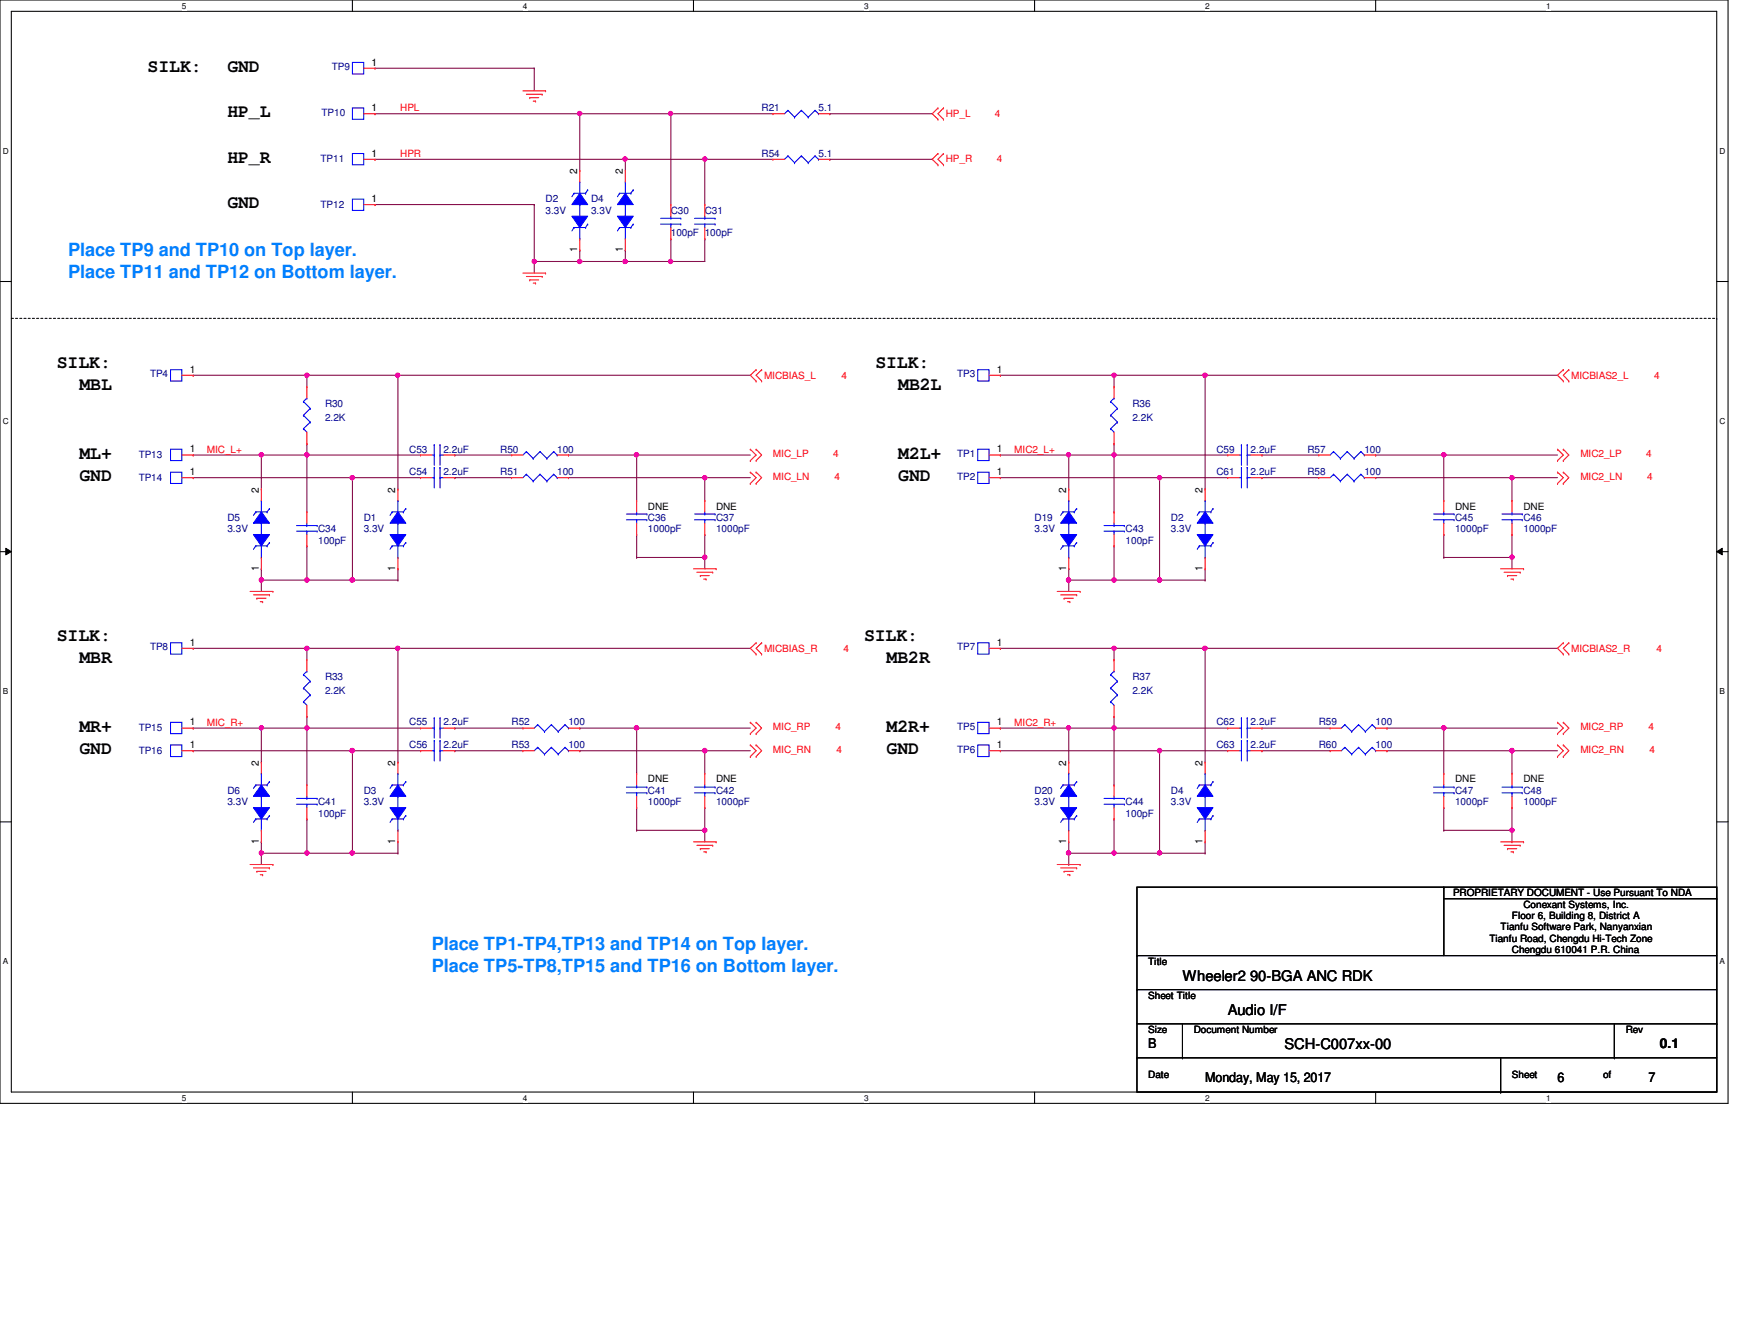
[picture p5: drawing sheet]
<svg xmlns="http://www.w3.org/2000/svg" width="279mm" height="216mm" viewBox="0 0 279 216" stroke-linecap="round" stroke-linejoin="round" font-family="sans-serif">
<defs><g id="words">
<g font-size="2.9">
<text x="23.7" y="11.6">SILK:</text>
<text x="36.6" y="11.6">GND</text>
<text x="36.6" y="18.9">HP_L</text>
<text x="36.6" y="26.2">HP_R</text>
<text x="36.6" y="33.5">GND</text>
<text x="9.1" y="59.1">SILK:</text>
<text x="140.8" y="59.1">SILK:</text>
<text x="12.8" y="62.7">MBL</text>
<text x="144.5" y="62.7">MB2L</text>
<text x="12.8" y="77.4">GND</text>
<text x="12.8" y="73.7">ML+</text>
<text x="144.5" y="73.7">M2L+</text>
<text x="144.5" y="77.4">GND</text>
<text x="9.1" y="103">SILK:</text>
<text x="12.8" y="106.6">MBR</text>
<text x="139" y="103">SILK:</text>
<text x="142.6" y="106.6">MB2R</text>
<text x="12.8" y="117.6">MR+</text>
<text x="142.6" y="117.6">M2R+</text>
<text x="12.8" y="121.3">GND</text>
<text x="142.6" y="121.3">GND</text>
</g>
<g font-size="2.9" fill="#0080ff">
<text x="11" y="41.1">Place TP9 and TP10 on Top layer.</text>
<text x="11" y="44.7">Place TP11 and TP12 on Bottom layer.</text>
<text x="69.5" y="152.7">Place TP1-TP4,TP13 and TP14 on Top layer.</text>
<text x="69.5" y="156.3">Place TP5-TP8,TP15 and TP16 on Bottom layer.</text>
</g>
<g font-size="2.4">
<text x="190.2" y="157.6">Wheeler2 90-BGA ANC RDK</text>
<text x="197.5" y="163.1">Audio I/F</text>
<text x="206.6" y="168.6">SCH-C007xx-00</text>
</g>
<g font-size="2.2">
<text x="184.7" y="168.4">B</text>
<text x="193.8" y="173.9">Monday, May 15, 2017</text>
<text x="250.5" y="173.9">6</text>
<text x="265.2" y="173.9">7</text>
<text x="267" y="168.4">0.1</text>
</g>
<g font-size="1.7">
<text x="59.8" y="10.5">1</text>
<text x="59.8" y="17.9">1</text>
<text x="59.8" y="25.2">1</text>
<text x="92.8" y="28" transform="rotate(-90 92.8 28)">2</text>
<text x="100.2" y="28" transform="rotate(-90 100.2 28)">2</text>
<text x="59.8" y="32.5">1</text>
<text x="92.8" y="40.6" transform="rotate(-90 92.8 40.6)">1</text>
<text x="100.2" y="40.6" transform="rotate(-90 100.2 40.6)">1</text>
<text x="30.5" y="59.9">1</text>
<text x="160.4" y="59.9">1</text>
<text x="30.5" y="72.7">1</text>
<text x="30.5" y="76.4">1</text>
<text x="160.4" y="72.7">1</text>
<text x="160.4" y="76.4">1</text>
<text x="41.6" y="79.2" transform="rotate(-90 41.6 79.2)">2</text>
<text x="63.6" y="79.2" transform="rotate(-90 63.6 79.2)">2</text>
<text x="171.5" y="79.2" transform="rotate(-90 171.5 79.2)">2</text>
<text x="193.4" y="79.2" transform="rotate(-90 193.4 79.2)">2</text>
<text x="41.6" y="91.8" transform="rotate(-90 41.6 91.8)">1</text>
<text x="63.6" y="91.8" transform="rotate(-90 63.6 91.8)">1</text>
<text x="171.5" y="91.8" transform="rotate(-90 171.5 91.8)">1</text>
<text x="193.4" y="91.8" transform="rotate(-90 193.4 91.8)">1</text>
<text x="30.5" y="103.8">1</text>
<text x="160.4" y="103.8">1</text>
<text x="30.5" y="116.6">1</text>
<text x="160.4" y="116.6">1</text>
<text x="30.5" y="120.3">1</text>
<text x="41.6" y="123.1" transform="rotate(-90 41.6 123.1)">2</text>
<text x="63.6" y="123.1" transform="rotate(-90 63.6 123.1)">2</text>
<text x="160.4" y="120.3">1</text>
<text x="171.5" y="123.1" transform="rotate(-90 171.5 123.1)">2</text>
<text x="193.4" y="123.1" transform="rotate(-90 193.4 123.1)">2</text>
<text x="41.6" y="135.6" transform="rotate(-90 41.6 135.6)">1</text>
<text x="63.6" y="135.6" transform="rotate(-90 63.6 135.6)">1</text>
<text x="171.5" y="135.6" transform="rotate(-90 171.5 135.6)">1</text>
<text x="193.4" y="135.6" transform="rotate(-90 193.4 135.6)">1</text>
</g>
<g font-size="1.6" fill="#000080">
<text x="53.4" y="11.3">TP9</text>
<text x="122.5" y="17.9">R21</text>
<text x="131.7" y="17.9">5.1</text>
<text x="51.7" y="18.6">TP10</text>
<text x="51.6" y="26.1">TP11</text>
<text x="122.5" y="25.2">R54</text>
<text x="131.7" y="25.2">5.1</text>
<text x="51.6" y="33.4">TP12</text>
<text x="87.8" y="32.5">D2</text>
<text x="87.8" y="34.3">3.3V</text>
<text x="95.1" y="32.5">D4</text>
<text x="95.1" y="34.3">3.3V</text>
<text x="107.9" y="34.3">C30</text>
<text x="113.4" y="34.3">C31</text>
<text x="107.9" y="38">100pF 100pF</text>
<text x="24.1" y="60.7">TP4</text>
<text x="52.3" y="65.4">R30</text>
<text x="154" y="60.7">TP3</text>
<text x="182.2" y="65.4">R36</text>
<text x="52.3" y="67.6">2.2K</text>
<text x="182.2" y="67.6">2.2K</text>
<text x="22.3" y="73.7">TP13</text>
<text x="22.3" y="77.3">TP14</text>
<text x="65.8" y="76.4">C54</text>
<text x="65.8" y="72.8">C53</text>
<text x="71.3" y="76.4">2.2uF</text>
<text x="71.3" y="72.8">2.2uF</text>
<text x="80.5" y="72.8">R50</text>
<text x="80.5" y="76.4">R51</text>
<text x="89.6" y="72.8">100</text>
<text x="89.6" y="76.4">100</text>
<text x="154" y="73.5">TP1</text>
<text x="154" y="77.1">TP2</text>
<text x="195.7" y="72.8">C59</text>
<text x="195.7" y="76.4">C61</text>
<text x="201.2" y="72.8">2.2uF</text>
<text x="201.2" y="76.4">2.2uF</text>
<text x="210.3" y="72.8">R57</text>
<text x="210.3" y="76.4">R58</text>
<text x="219.5" y="72.8">100</text>
<text x="219.5" y="76.4">100</text>
<text x="36.6" y="83.7">D5</text>
<text x="58.5" y="83.7">D1</text>
<text x="104.2" y="83.7">C36</text>
<text x="115.2" y="83.7">C37</text>
<text x="166.4" y="83.7">D19</text>
<text x="188.3" y="83.7">D2</text>
<text x="234.1" y="83.7">C45</text>
<text x="245.1" y="83.7">C46</text>
<text x="36.6" y="85.6">3.3V</text>
<text x="51.2" y="85.6">C34</text>
<text x="51.2" y="87.4">100pF</text>
<text x="58.5" y="85.6">3.3V</text>
<text x="104.2" y="85.6">1000pF</text>
<text x="115.2" y="85.6">1000pF</text>
<text x="166.4" y="85.6">3.3V</text>
<text x="181.1" y="85.6">C43</text>
<text x="181.1" y="87.4">100pF</text>
<text x="188.3" y="85.6">3.3V</text>
<text x="234.1" y="85.6">1000pF</text>
<text x="245.1" y="85.6">1000pF</text>
<text x="24.1" y="104.6">TP8</text>
<text x="154" y="104.6">TP7</text>
<text x="52.3" y="109.3">R33</text>
<text x="52.3" y="111.5">2.2K</text>
<text x="182.2" y="109.3">R37</text>
<text x="182.2" y="111.5">2.2K</text>
<text x="22.3" y="117.6">TP15</text>
<text x="65.8" y="116.6">C55</text>
<text x="71.3" y="116.6">2.2uF</text>
<text x="82.3" y="116.6">R52</text>
<text x="91.4" y="116.6">100</text>
<text x="154" y="117.4">TP5</text>
<text x="195.7" y="116.6">C62</text>
<text x="201.2" y="116.6">2.2uF</text>
<text x="212.1" y="116.6">R59</text>
<text x="221.3" y="116.6">100</text>
<text x="22.3" y="121.2">TP16</text>
<text x="65.8" y="120.3">C56</text>
<text x="71.3" y="120.3">2.2uF</text>
<text x="82.3" y="120.3">R53</text>
<text x="91.4" y="120.3">100</text>
<text x="154" y="121">TP6</text>
<text x="195.7" y="120.3">C63</text>
<text x="201.2" y="120.3">2.2uF</text>
<text x="212.1" y="120.3">R60</text>
<text x="221.3" y="120.3">100</text>
<text x="36.6" y="127.6">D6</text>
<text x="36.6" y="129.5">3.3V</text>
<text x="51.2" y="129.5">C41</text>
<text x="51.2" y="131.3">100pF</text>
<text x="58.5" y="127.6">D3</text>
<text x="58.5" y="129.5">3.3V</text>
<text x="104.2" y="127.6">C41</text>
<text x="104.2" y="129.5">1000pF</text>
<text x="115.2" y="127.6">C42</text>
<text x="115.2" y="129.5">1000pF</text>
<text x="166.4" y="127.6">D20</text>
<text x="166.4" y="129.5">3.3V</text>
<text x="181.1" y="129.5">C44</text>
<text x="181.1" y="131.3">100pF</text>
<text x="188.3" y="127.6">D4</text>
<text x="188.3" y="129.5">3.3V</text>
<text x="234.1" y="127.6">C47</text>
<text x="234.1" y="129.5">1000pF</text>
<text x="245.1" y="127.6">C48</text>
<text x="245.1" y="129.5">1000pF</text>
</g>
<g font-size="1.6" fill="#f00">
<text x="64.4" y="17.9">HPL</text>
<text x="152.1" y="18.8">HP_L</text>
<text x="160" y="18.8">4</text>
<text x="64.4" y="25.2">HPR</text>
<text x="152.1" y="26.1">HP_R</text>
<text x="160.4" y="26.1">4</text>
<text x="122.9" y="60.9">MICBIAS_L</text>
<text x="135.3" y="60.9">4</text>
<text x="252.7" y="60.9">MICBIAS2_L</text>
<text x="266.1" y="60.9">4</text>
<text x="33.3" y="72.8">MIC_L+</text>
<text x="124.3" y="73.5">MIC_LP</text>
<text x="124.3" y="77.1">MIC_LN</text>
<text x="134" y="73.5">4</text>
<text x="134.2" y="77.1">4</text>
<text x="163.2" y="72.8">MIC2_L+</text>
<text x="254.2" y="73.5">MIC2_LP</text>
<text x="254.2" y="77.1">MIC2_LN</text>
<text x="264.8" y="73.5">4</text>
<text x="265" y="77.1">4</text>
<text x="122.9" y="104.8">MICBIAS_R</text>
<text x="135.7" y="104.8">4</text>
<text x="252.7" y="104.8">MICBIAS2_R</text>
<text x="266.4" y="104.8">4</text>
<text x="33.3" y="116.7">MIC_R+</text>
<text x="124.3" y="117.4">MIC_RP</text>
<text x="134.4" y="117.4">4</text>
<text x="163.2" y="116.7">MIC2_R+</text>
<text x="254.2" y="117.4">MIC2_RP</text>
<text x="265.2" y="117.4">4</text>
<text x="124.3" y="121">MIC_RN</text>
<text x="134.6" y="121">4</text>
<text x="254.2" y="121">MIC2_RN</text>
<text x="265.3" y="121">4</text>
</g>
<g font-size="1.6">
<text x="104.2" y="81.9">DNE</text>
<text x="115.2" y="81.9">DNE</text>
<text x="234.1" y="81.9">DNE</text>
<text x="245.1" y="81.9">DNE</text>
<text x="104.2" y="125.8">DNE</text>
<text x="115.2" y="125.8">DNE</text>
<text x="234.1" y="125.8">DNE</text>
<text x="245.1" y="125.8">DNE</text>
<text x="233.7" y="144.1">PROPRIETARY DOCUMENT - Use Pursuant To NDA</text>
<text x="241.4" y="149.6">Tianfu Software Park, Nanyanxian</text>
<text x="243.2" y="147.7">Floor 6, Building 8, District A</text>
<text x="245.1" y="145.9">Conexant Systems, Inc.</text>
<text x="184.7" y="155.1">Title</text>
<text x="239.6" y="151.4">Tianfu Road, Chengdu Hi-Tech Zone</text>
<text x="243.2" y="153.2">Chengdu 610041 P.R. China</text>
<text x="184.7" y="160.5">Sheet Title</text>
<text x="184.7" y="166">Size</text>
<text x="192" y="166">Document Number</text>
<text x="261.5" y="166">Rev</text>
<text x="184.7" y="173.4">Date</text>
<text x="243.2" y="173.4">Sheet</text>
<text x="257.9" y="173.4">of</text>
</g>
<g font-size="1.3">
<text x="29.3" y="1.4">5</text>
<text x="84.1" y="1.4">4</text>
<text x="139" y="1.4">3</text>
<text x="193.8" y="1.4">2</text>
<text x="248.7" y="1.4">1</text>
<text x=".5" y="24.7">D</text>
<text x="276.6" y="24.7">D</text>
<text x=".5" y="68.2">C</text>
<text x="276.6" y="68.2">C</text>
<text x=".5" y="111.6">B</text>
<text x="276.6" y="111.6">B</text>
<text x=".5" y="155">A</text>
<text x="276.6" y="155">A</text>
<text x="29.3" y="177">5</text>
<text x="84.1" y="177">4</text>
<text x="139" y="177">3</text>
<text x="193.8" y="177">2</text>
<text x="248.7" y="177">1</text>
</g>
</g></defs>
<path d="M0 0h278v177.4h-278zM1.8 1.8h274.3v173.8h-274.3z" fill="none" stroke="#000" stroke-width=".17"/>
<g fill="#fff">
<path d="M29.3 .2h.7v1.5h-.7z"/>
<path d="M29.3 175.8h.7v1.4h-.7z"/>
</g>
<path d="M56.7 0v1.8M56.7 175.6v1.8" fill="none" stroke="#000" stroke-width=".17"/>
<g fill="#fff">
<path d="M84.1 .2h.7v1.5h-.7z"/>
<path d="M84.1 175.8h.7v1.4h-.7z"/>
</g>
<path d="M111.5 0v1.8M111.5 175.6v1.8" fill="none" stroke="#000" stroke-width=".17"/>
<g fill="#fff">
<path d="M139 .2h.7v1.5h-.7z"/>
<path d="M139 175.8h.7v1.4h-.7z"/>
</g>
<path d="M166.4 0v1.8M166.4 175.6v1.8" fill="none" stroke="#000" stroke-width=".17"/>
<g fill="#fff">
<path d="M193.8 .2h.8v1.5h-.8z"/>
<path d="M193.8 175.8h.8v1.4h-.8z"/>
</g>
<path d="M221.3 0v1.8M221.3 175.6v1.8" fill="none" stroke="#000" stroke-width=".17"/>
<g fill="#fff">
<path d="M248.7 .2h.7v1.5h-.7z"/>
<path d="M248.7 175.8h.7v1.4h-.7z"/>
<path d="M.5 23.5h.9v1.5h-.9z"/>
<path d="M276.6 23.5h.9v1.5h-.9z"/>
<path d="M.5 67h.9v1.5h-.9z"/>
<path d="M276.6 67h.9v1.5h-.9z"/>
</g>
<path d="M0 45.3h1.8M276.1 45.3h1.9" fill="none" stroke="#000" stroke-width=".17"/>
<g fill="#fff">
<path d="M.5 110.4h.8v1.5h-.8z"/>
<path d="M276.6 110.4h.9v1.5h-.9z"/>
</g>
<path d="M0 88.7h1.8M276.1 88.7h1.9" fill="none" stroke="#000" stroke-width=".17"/>
<path d="M.9 88.1l.9 .6-.9 .5zM276.1 88.7l.9-.6v1.1z" fill="#000"/>
<path d="M.9 88.1l.9 .6-.9 .5zM276.1 88.7l.9-.6v1.1z" fill="none" stroke="#000" stroke-width=".16"/>
<g fill="#fff">
<path d="M.5 153.8h.8v1.5h-.8z"/>
<path d="M276.6 153.8h.9v1.5h-.9z"/>
</g>
<path d="M0 132.1h1.8M276.1 132.1h1.9" fill="none" stroke="#000" stroke-width=".17"/>
<path d="M1.8 51.2h274.3M276.1 51.2h.1" fill="none" stroke="#000" stroke-width=".17" stroke-dasharray=".3 .3"/>
<path d="M64 104.2h.1M64 104.2h56.7" fill="none" stroke="#800040" stroke-width=".17"/>
<circle cx="64" cy="104.2" r=".34" fill="#f0f"/>
<circle cx="64" cy="104.2" r=".34" fill="none" stroke="#f0f" stroke-width=".17"/>
<path d="M133.5 18.3h.1M133.5 18.3h16.4M85.9 32.9h.1M85.9 32.9v9.1M107.9 38.4h.1M107.9 38.4v3.6M113.4 38.4h.1M113.4 38.4v3.6h-5.5M133.5 25.6h.1M133.5 25.6h16.4M107.9 42h.1" fill="none" stroke="#800040" stroke-width=".17"/>
<circle cx="85.9" cy="42" r=".34" fill="#f0f"/>
<circle cx="85.9" cy="42" r=".34" fill="none" stroke="#f0f" stroke-width=".17"/>
<path d="M60.3 18.3h.1M60.3 18.3h33M107.9 18.3h.1M107.9 18.3v14.6M60.3 32.9h.1M60.3 25.6h.1M60.3 25.6h40.3M60.3 32.9h25.6M113.4 25.6h.1M113.4 25.6h10.9M113.4 25.6v7.3" fill="none" stroke="#800040" stroke-width=".17"/>
<circle cx="100.5" cy="25.6" r=".34" fill="#f0f"/>
<circle cx="100.5" cy="25.6" r=".34" fill="none" stroke="#f0f" stroke-width=".17"/>
<path d="M102.4 89.6h.1M102.4 89.6h11M113.4 89.6h.1M113.4 89.6v1.8" fill="none" stroke="#800040" stroke-width=".17"/>
<circle cx="113.4" cy="89.6" r=".34" fill="#f0f"/>
<circle cx="113.4" cy="89.6" r=".34" fill="none" stroke="#f0f" stroke-width=".17"/>
<path d="M73.2 73.2h.1M73.2 73.2h9.1M91.4 73.2h.1M91.4 76.8h.1M91.4 73.2h11M91.4 76.8h22M102.4 73.2h.1M102.4 73.2v7.3M113.4 76.8h.1M113.4 76.8v3.7" fill="none" stroke="#800040" stroke-width=".17"/>
<circle cx="113.4" cy="76.8" r=".34" fill="#f0f"/>
<circle cx="113.4" cy="76.8" r=".34" fill="none" stroke="#f0f" stroke-width=".17"/>
<path d="M102.4 73.2h.1M102.4 73.2h18.3" fill="none" stroke="#800040" stroke-width=".17"/>
<circle cx="102.4" cy="73.1" r=".36" fill="#f0f"/>
<circle cx="102.4" cy="73.1" r=".36" fill="none" stroke="#f0f" stroke-width=".17"/>
<path d="M73.2 76.8h.1M73.2 76.8h9.1M113.4 76.8h.1M113.4 76.8h7.3M102.4 85.9h.1M102.4 85.9v3.7M113.4 85.9h.1M113.4 85.9v3.7M102.4 133.5h.1M102.4 133.5h11M113.4 133.5h.1M113.4 133.5v1.8" fill="none" stroke="#800040" stroke-width=".17"/>
<circle cx="113.4" cy="133.5" r=".34" fill="#f0f"/>
<circle cx="113.4" cy="133.5" r=".34" fill="none" stroke="#f0f" stroke-width=".17"/>
<path d="M93.3 117.1h.1M93.3 117.1h9.1M102.4 117.1h.1M102.4 117.1v7.2" fill="none" stroke="#800040" stroke-width=".17"/>
<circle cx="102.4" cy="117" r=".36" fill="#f0f"/>
<circle cx="102.4" cy="117" r=".36" fill="none" stroke="#f0f" stroke-width=".17"/>
<path d="M93.3 120.7h.1M93.3 120.7h20.1M113.4 120.7h.1M113.4 120.7v3.6" fill="none" stroke="#800040" stroke-width=".17"/>
<circle cx="113.4" cy="120.7" r=".35" fill="#f0f"/>
<circle cx="113.4" cy="120.7" r=".35" fill="none" stroke="#f0f" stroke-width=".17"/>
<g fill="none" stroke="#800040" stroke-width=".17">
<path d="M49.4 73.2h.1M49.4 73.2h18.2M56.7 76.8h.1M56.7 76.8v16.5M102.4 117.1h.1M102.4 117.1h18.3M73.2 120.7h.1M73.2 120.7h10.9M102.4 129.8h.1M102.4 129.8v3.7M113.4 120.7h.1M113.4 129.8h.1"/>
<path d="M113.4 120.7h7.3M113.4 129.8v3.7"/>
</g>
<circle cx="56.7" cy="93.2" r=".37" fill="#f0f"/>
<circle cx="56.7" cy="93.2" r=".37" fill="none" stroke="#f0f" stroke-width=".17"/>
<circle cx="56.7" cy="76.8" r=".36" fill="#f0f"/>
<circle cx="56.7" cy="76.8" r=".36" fill="none" stroke="#f0f" stroke-width=".17"/>
<path d="M49.4 73.2h.1M49.4 73.2v9.1M56.7 76.8h.1M56.7 76.8h10.9M49.4 87.8h.1M49.4 87.8v5.5" fill="none" stroke="#800040" stroke-width=".17"/>
<circle cx="49.3" cy="93.2" r=".35" fill="#f0f"/>
<circle cx="49.3" cy="93.2" r=".35" fill="none" stroke="#f0f" stroke-width=".17"/>
<path d="M49.4 93.3h.1M49.4 93.3h7.3M49.4 117.1h.1M49.4 117.1v9.1M49.4 117.1h18.2" fill="none" stroke="#800040" stroke-width=".17"/>
<circle cx="49.4" cy="117" r=".34" fill="#f0f"/>
<circle cx="49.4" cy="117" r=".34" fill="none" stroke="#f0f" stroke-width=".17"/>
<path d="M49.4 131.7h.1M49.4 131.7v5.5" fill="none" stroke="#800040" stroke-width=".17"/>
<circle cx="49.4" cy="137.1" r=".34" fill="#f0f"/>
<circle cx="49.4" cy="137.1" r=".34" fill="none" stroke="#f0f" stroke-width=".17"/>
<path d="M107.9 18.3h.1M107.9 18.3h16.4M85.9 42h.1M85.9 42h7.4M85.9 42v1.9M49.4 137.2h.1M56.7 120.7h.1M56.7 120.7v16.5h-7.3" fill="none" stroke="#800040" stroke-width=".17"/>
<circle cx="56.7" cy="137.1" r=".36" fill="#f0f"/>
<circle cx="56.7" cy="137.1" r=".36" fill="none" stroke="#f0f" stroke-width=".17"/>
<circle cx="56.7" cy="120.7" r=".37" fill="#f0f"/>
<circle cx="56.7" cy="120.7" r=".37" fill="none" stroke="#f0f" stroke-width=".17"/>
<path d="M93.3 40.2h.1M93.3 42h.1M93.3 40.2v1.8M93.3 42h7.3M56.7 120.7h.1M56.7 120.7h10.9" fill="none" stroke="#800040" stroke-width=".17"/>
<circle cx="93.2" cy="42" r=".36" fill="#f0f"/>
<circle cx="93.2" cy="42" r=".36" fill="none" stroke="#f0f" stroke-width=".17"/>
<path d="M100.6 40.2h.1M100.6 42h.1M100.6 40.2v1.8M100.6 42h7.3" fill="none" stroke="#800040" stroke-width=".17"/>
<circle cx="107.9" cy="42" r=".34" fill="#f0f"/>
<circle cx="107.9" cy="42" r=".34" fill="none" stroke="#f0f" stroke-width=".17"/>
<circle cx="100.5" cy="42" r=".34" fill="#f0f"/>
<circle cx="100.5" cy="42" r=".34" fill="none" stroke="#f0f" stroke-width=".17"/>
<path d="M93.3 18.3h.1M93.3 18.3h14.6" fill="none" stroke="#800040" stroke-width=".17"/>
<circle cx="107.9" cy="18.2" r=".34" fill="#f0f"/>
<circle cx="107.9" cy="18.2" r=".34" fill="none" stroke="#f0f" stroke-width=".17"/>
<circle cx="93.2" cy="18.2" r=".36" fill="#f0f"/>
<circle cx="93.2" cy="18.2" r=".36" fill="none" stroke="#f0f" stroke-width=".17"/>
<path d="M42 73.2h.1M42 73.2v5.4M42 73.2h7.4" fill="none" stroke="#800040" stroke-width=".17"/>
<circle cx="49.4" cy="73.1" r=".34" fill="#f0f"/>
<circle cx="49.4" cy="73.1" r=".34" fill="none" stroke="#f0f" stroke-width=".17"/>
<path d="M42 91.4h.1M42 93.3h.1M42 91.4v3.7M42 93.3h7.4" fill="none" stroke="#800040" stroke-width=".17"/>
<circle cx="42" cy="93.2" r=".35" fill="#f0f"/>
<circle cx="42" cy="93.2" r=".35" fill="none" stroke="#f0f" stroke-width=".17"/>
<g fill="none" stroke="#800040" stroke-width=".17">
<path d="M60.3 11h.1M60.3 11h25.6M85.9 11h.1M85.9 11v3.6M100.6 25.6h.1M100.6 25.6v1.8M100.6 25.6h12.8M42 117.1h.1M42 117.1v5.4M42 117.1h7.4M73.2 117.1h.1M73.2 117.1h10.9"/>
<path d="M42 135.3h.1M42 137.2h.1M42 135.3v1.9M42 137.2h7.4"/>
</g>
<circle cx="113.4" cy="25.6" r=".34" fill="#f0f"/>
<circle cx="113.4" cy="25.6" r=".34" fill="none" stroke="#f0f" stroke-width=".17"/>
<path d="M93.3 18.3h.1M93.3 18.3v9.1M31.1 73.2h.1M31.1 73.2h10.9" fill="none" stroke="#800040" stroke-width=".17"/>
<circle cx="42" cy="73.1" r=".34" fill="#f0f"/>
<circle cx="42" cy="73.1" r=".34" fill="none" stroke="#f0f" stroke-width=".17"/>
<path d="M31.1 117.1h.1M31.1 117.1h10.9" fill="none" stroke="#800040" stroke-width=".17"/>
<circle cx="42" cy="117" r=".34" fill="#f0f"/>
<circle cx="42" cy="117" r=".34" fill="none" stroke="#f0f" stroke-width=".17"/>
<path d="M31.1 76.8h.1M31.1 76.8h25.6M49.4 60.3h.1M49.4 60.3v1.9M64 60.3h.1M64 60.3h56.7M31.1 120.7h.1M31.1 120.7h25.6" fill="none" stroke="#800040" stroke-width=".17"/>
<circle cx="64" cy="60.3" r=".34" fill="#f0f"/>
<circle cx="64" cy="60.3" r=".34" fill="none" stroke="#f0f" stroke-width=".17"/>
<path d="M31.1 60.3h.1M31.1 60.3h18.3M49.4 71.3h.1M49.4 71.3v1.9M31.1 104.2h.1M31.1 104.2h18.3M49.4 104.2h.1M49.4 115.2h.1M49.4 104.2v1.8M49.4 115.2v1.9M42 137.2h.1M42 137.2v1.8" fill="none" stroke="#800040" stroke-width=".17"/>
<circle cx="42" cy="137.1" r=".34" fill="#f0f"/>
<circle cx="42" cy="137.1" r=".34" fill="none" stroke="#f0f" stroke-width=".17"/>
<path d="M179.2 73.2h.1M179.2 73.2h18.3M186.5 76.8h.1M186.5 76.8v16.5M160.9 104.2h.1M160.9 104.2h18.3v1.8M179.2 106h.1M179.2 115.2h.1M179.2 115.2v1.9M171.9 139h.1M171.9 137.2v1.8" fill="none" stroke="#800040" stroke-width=".17"/>
<circle cx="186.5" cy="93.2" r=".35" fill="#f0f"/>
<circle cx="186.5" cy="93.2" r=".35" fill="none" stroke="#f0f" stroke-width=".17"/>
<circle cx="186.5" cy="76.8" r=".34" fill="#f0f"/>
<circle cx="186.5" cy="76.8" r=".34" fill="none" stroke="#f0f" stroke-width=".17"/>
<path d="M186.5 76.8h.1M186.5 76.8h11M179.2 137.2h.1M186.5 120.7h.1M186.5 120.7v16.5h-7.3" fill="none" stroke="#800040" stroke-width=".17"/>
<circle cx="186.5" cy="137.1" r=".34" fill="#f0f"/>
<circle cx="186.5" cy="137.1" r=".34" fill="none" stroke="#f0f" stroke-width=".17"/>
<circle cx="186.5" cy="120.7" r=".35" fill="#f0f"/>
<circle cx="186.5" cy="120.7" r=".35" fill="none" stroke="#f0f" stroke-width=".17"/>
<path d="M171.9 73.2h.1M171.9 73.2v5.4M171.9 73.2h7.3M179.2 73.2h.1M179.2 73.2v9.1M186.5 120.7h.1M186.5 120.7h11" fill="none" stroke="#800040" stroke-width=".17"/>
<circle cx="179.2" cy="73.1" r=".34" fill="#f0f"/>
<circle cx="179.2" cy="73.1" r=".34" fill="none" stroke="#f0f" stroke-width=".17"/>
<path d="M179.2 87.8h.1M179.2 87.8v5.5" fill="none" stroke="#800040" stroke-width=".17"/>
<circle cx="179.2" cy="93.2" r=".35" fill="#f0f"/>
<circle cx="179.2" cy="93.2" r=".35" fill="none" stroke="#f0f" stroke-width=".17"/>
<path d="M171.9 91.4h.1M171.9 93.3h.1M171.9 91.4v1.9M171.9 93.3h7.3" fill="none" stroke="#800040" stroke-width=".17"/>
<circle cx="171.9" cy="93.2" r=".35" fill="#f0f"/>
<circle cx="171.9" cy="93.2" r=".35" fill="none" stroke="#f0f" stroke-width=".17"/>
<path d="M171.9 93.3h.1M171.9 93.3v1.8M171.9 117.1h.1M171.9 117.1v5.4M171.9 117.1h7.3M171.9 137.2h.1M171.9 135.3v1.9M171.9 137.2h7.3" fill="none" stroke="#800040" stroke-width=".17"/>
<circle cx="171.9" cy="137.1" r=".34" fill="#f0f"/>
<circle cx="171.9" cy="137.1" r=".34" fill="none" stroke="#f0f" stroke-width=".17"/>
<path d="M232.2 89.6h.1M232.2 89.6h11M243.2 89.6h.1M243.2 89.6v1.8" fill="none" stroke="#800040" stroke-width=".17"/>
<circle cx="243.2" cy="89.6" r=".34" fill="#f0f"/>
<circle cx="243.2" cy="89.6" r=".34" fill="none" stroke="#f0f" stroke-width=".17"/>
<path d="M203 73.2h.1M203 73.2h9.1M221.3 73.2h.1M221.3 76.8h.1M221.3 73.2h10.9M221.3 76.8h21.9M232.2 73.2h.1M232.2 73.2v7.3M243.2 76.8h.1M243.2 76.8v3.7" fill="none" stroke="#800040" stroke-width=".17"/>
<circle cx="243.2" cy="76.8" r=".34" fill="#f0f"/>
<circle cx="243.2" cy="76.8" r=".34" fill="none" stroke="#f0f" stroke-width=".17"/>
<path d="M232.2 73.2h.1M232.2 73.2h18.3" fill="none" stroke="#800040" stroke-width=".17"/>
<circle cx="232.2" cy="73.1" r=".34" fill="#f0f"/>
<circle cx="232.2" cy="73.1" r=".34" fill="none" stroke="#f0f" stroke-width=".17"/>
<g fill="none" stroke="#800040" stroke-width=".17">
<path d="M203 76.8h.1M203 76.8h9.1M243.2 76.8h.1M243.2 76.8h7.3M179.2 93.3h.1M179.2 93.3h7.3M232.2 85.9h.1M232.2 85.9v3.7M243.2 85.9h.1M243.2 85.9v3.7M232.2 133.5h.1M232.2 133.5h11v1.8"/>
<path d="M243.2 135.3h.1"/>
</g>
<circle cx="243.2" cy="133.5" r=".34" fill="#f0f"/>
<circle cx="243.2" cy="133.5" r=".34" fill="none" stroke="#f0f" stroke-width=".17"/>
<path d="M223.1 117.1h.1M223.1 117.1h9.1M232.2 117.1h.1M232.2 117.1v7.2" fill="none" stroke="#800040" stroke-width=".17"/>
<circle cx="232.2" cy="117" r=".34" fill="#f0f"/>
<circle cx="232.2" cy="117" r=".34" fill="none" stroke="#f0f" stroke-width=".17"/>
<path d="M223.1 120.7h.1M223.1 120.7h20.1M243.2 120.7h.1M243.2 120.7v3.6" fill="none" stroke="#800040" stroke-width=".17"/>
<circle cx="243.2" cy="120.7" r=".35" fill="#f0f"/>
<circle cx="243.2" cy="120.7" r=".35" fill="none" stroke="#f0f" stroke-width=".17"/>
<path d="M179.2 117.1h.1M179.2 117.1h18.3M179.2 117.1v9.1M232.2 117.1h.1M232.2 117.1h18.3M203 120.7h.1M203 120.7h11M243.2 120.7h.1M243.2 120.7h7.3" fill="none" stroke="#800040" stroke-width=".17"/>
<circle cx="179.2" cy="117" r=".34" fill="#f0f"/>
<circle cx="179.2" cy="117" r=".34" fill="none" stroke="#f0f" stroke-width=".17"/>
<path d="M179.2 131.7h.1M179.2 131.7v5.5" fill="none" stroke="#800040" stroke-width=".17"/>
<circle cx="179.2" cy="137.1" r=".34" fill="#f0f"/>
<circle cx="179.2" cy="137.1" r=".34" fill="none" stroke="#f0f" stroke-width=".17"/>
<path d="M160.9 73.2h.1M160.9 73.2h11M203 117.1h.1M203 117.1h11" fill="none" stroke="#800040" stroke-width=".17"/>
<circle cx="171.9" cy="73.1" r=".34" fill="#f0f"/>
<circle cx="171.9" cy="73.1" r=".34" fill="none" stroke="#f0f" stroke-width=".17"/>
<path d="M160.9 117.1h.1M160.9 117.1h11" fill="none" stroke="#800040" stroke-width=".17"/>
<circle cx="171.9" cy="117" r=".34" fill="#f0f"/>
<circle cx="171.9" cy="117" r=".34" fill="none" stroke="#f0f" stroke-width=".17"/>
<path d="M160.9 76.8h.1M160.9 76.8h25.6M179.2 60.3h.1M179.2 60.3v1.9M193.8 60.3h.1M193.8 60.3h56.7M160.9 120.7h.1M160.9 120.7h25.6M232.2 129.8h.1M232.2 129.8v3.7M243.2 129.8h.1M243.2 129.8v3.7" fill="none" stroke="#800040" stroke-width=".17"/>
<circle cx="193.8" cy="60.3" r=".36" fill="#f0f"/>
<circle cx="193.8" cy="60.3" r=".36" fill="none" stroke="#f0f" stroke-width=".17"/>
<path d="M179.2 71.3h.1M179.2 71.3v1.9M193.8 104.2h.1M193.8 104.2h56.7" fill="none" stroke="#800040" stroke-width=".17"/>
<circle cx="193.8" cy="104.2" r=".36" fill="#f0f"/>
<circle cx="193.8" cy="104.2" r=".36" fill="none" stroke="#f0f" stroke-width=".17"/>
<path d="M49.4 60.3h.1M49.4 60.3h14.6M64 60.3h.1M64 60.3v18.3M160.9 60.3h.1M160.9 60.3h18.3" fill="none" stroke="#800040" stroke-width=".17"/>
<circle cx="49.4" cy="60.3" r=".34" fill="#f0f"/>
<circle cx="49.4" cy="60.3" r=".34" fill="none" stroke="#f0f" stroke-width=".17"/>
<path d="M179.2 60.3h.1M179.2 60.3h14.6M193.8 60.3h.1M193.8 60.3v18.3M56.7 93.3h7.3M64 93.3h.1M64 91.4h.1M64 91.4v1.9" fill="none" stroke="#800040" stroke-width=".17"/>
<circle cx="179.2" cy="60.3" r=".34" fill="#f0f"/>
<circle cx="179.2" cy="60.3" r=".34" fill="none" stroke="#f0f" stroke-width=".17"/>
<path d="M186.5 93.3h.1M186.5 93.3h7.3M193.8 93.3h.1M193.8 91.4v1.9M49.4 104.2h.1M49.4 104.2h14.6M64 104.2h.1M64 104.2v18.3" fill="none" stroke="#800040" stroke-width=".17"/>
<circle cx="49.4" cy="104.2" r=".34" fill="#f0f"/>
<circle cx="49.4" cy="104.2" r=".34" fill="none" stroke="#f0f" stroke-width=".17"/>
<path d="M179.2 104.2h.1M179.2 104.2h14.6M193.8 104.2h.1M193.8 104.2v18.3M56.7 137.2h.1M56.7 137.2h7.3M64 137.2h.1M64 135.3v1.9M186.5 137.2h.1M186.5 137.2h7.3M193.8 137.2h.1M193.8 135.3v1.9" fill="none" stroke="#800040" stroke-width=".17"/>
<circle cx="179.2" cy="104.2" r=".34" fill="#f0f"/>
<circle cx="179.2" cy="104.2" r=".34" fill="none" stroke="#f0f" stroke-width=".17"/>
<g fill="none" stroke="#f00" stroke-width=".17">
<path d="M58.5 18.3h1.8M60.3 18.3h.1M84.1 14.6h3.7M84.7 15.2h2.5M85.2 15.7h.1M85.2 15.7h1.5M85.8 16.3h.3M86.1 16.3h.1M87.2 15.2h.1M87.8 14.6h.1M150.9 17.4h.1M150.9 19.2h.1"/>
<path d="M150.9 17.4l-1 .9 1 .9M151.8 19.2h.1M151.8 17.4h.1M151.8 17.4l-.9 .9 .9 .9M150.9 24.7h.1M150.9 26.5h.1M150.9 24.7l-1 .9 1 .9M151.8 26.5h.1M151.8 24.7h.1M151.8 24.7l-.9 .9 .9 .9M84.1 43.9h3.7M84.7 44.4h2.5"/>
<path d="M85.2 45h.1M85.2 45h1.5M85.8 45.5h.3M86.1 45.5h.1M87.2 44.4h.1M87.8 43.9h.1M121.6 59.4h.1M121.6 59.4l-.9 .9 .9 1M122.5 59.4h.1M122.5 59.4l-.9 .9 .9 1M251.5 59.4h.1M251.5 59.4l-1 .9 1 1"/>
<path d="M252.3 59.4h.1M252.3 59.4l-.8 .9 .8 1M120.7 74h.1M120.7 72.2h.1M120.7 77.7h.1M120.7 75.9h.1M120.7 72.2l.9 1-.9 .8M120.7 75.9l.9 .9-.9 .9M121.6 61.3h.1M121.6 74h.1M121.6 72.2h.1M121.6 77.7h.1"/>
<path d="M121.6 75.9h.1M121.6 72.2l.9 1-.9 .8M121.6 75.9l.9 .9-.9 .9M122.5 61.3h.1M250.5 74h.1M250.5 72.2h.1M250.5 77.7h.1M250.5 75.9h.1M250.5 72.2l1 1-1 .8M250.5 75.9l1 .9-1 .9M251.5 74h.1M251.5 72.2h.1"/>
<path d="M251.5 77.7h.1M251.5 75.9h.1M251.5 61.3h.1M251.5 72.2l.8 1-.8 .8M251.5 75.9l.8 .9-.8 .9M252.3 61.3h.1M40.2 95.1h3.7M40.8 95.6h2.5M41.3 96.2h.1M41.3 96.2h1.5M41.9 96.7h.3M42.2 96.7h.1"/>
<path d="M43.3 95.6h.1M43.9 95.1h.1M111.5 91.4h3.7M112.1 92h2.5M112.6 92.5h.1M112.6 92.5h1.5M113.2 93.1h.4M113.6 93.1h.1M114.6 92h.1M115.2 91.4h.1M170.1 95.1h3.6M170.6 95.6h2.6"/>
<path d="M171.2 96.2h.1M171.2 96.2h1.4M171.7 96.7h.4M172.1 96.7h.1M173.2 95.6h.1M173.7 95.1h.1M241.4 91.4h3.7M241.9 92h2.6M242.5 92.5h.1M242.5 92.5h1.5M243 93.1h.4M243.4 93.1h.1"/>
<path d="M244.5 92h.1M245.1 91.4h.1M120.7 116.1h.1M120.7 117.9h.1M120.7 119.8h.1M120.7 116.1l.9 1-.9 .8M120.7 119.8l.9 .9-.9 .9M121.6 105.2h.1M121.6 103.3h.1M121.6 116.1h.1M121.6 117.9h.1M121.6 119.8h.1"/>
<path d="M121.6 103.3l-.9 .9 .9 1M121.6 116.1l.9 1-.9 .8M121.6 119.8l.9 .9-.9 .9M122.5 103.3h.1M122.5 105.2h.1M122.5 103.3l-.9 .9 .9 1M250.5 116.1h.1M250.5 117.9h.1M250.5 119.8h.1M250.5 116.1l1 1-1 .8M250.5 119.8l1 .9-1 .9M251.5 116.1h.1"/>
<path d="M251.5 117.9h.1M251.5 119.8h.1M251.5 105.2h.1M251.5 103.3h.1M251.5 116.1l.8 1-.8 .8M251.5 119.8l.8 .9-.8 .9M251.5 103.3l-1 .9 1 1M252.3 103.3h.1M252.3 105.2h.1M252.3 103.3l-.8 .9 .8 1M40.2 139h3.7M40.8 139.5h2.5"/>
<path d="M43.3 139.5h.1M43.9 139h.1M111.5 135.3h3.7M112.1 135.9h2.5M112.6 136.4h.1M112.6 136.4h1.5M113.2 136.9h.4M113.6 136.9h.1M114.6 135.9h.1M115.2 135.3h.1M120.7 121.6h.1M121.6 121.6h.1"/>
<path d="M170.1 139h3.6M170.6 139.5h2.6M173.2 139.5h.1M173.7 139h.1M241.4 135.3h3.7M241.9 135.9h2.6M242.5 136.4h.1M242.5 136.4h1.5M243 136.9h.4M243.4 136.9h.1M244.5 135.9h.1M245.1 135.3h.1"/>
<path d="M250.5 121.6h.1M251.5 121.6h.1M41.3 140.1h.1M41.3 140.1h1.5M41.9 140.6h.3M42.2 140.6h.1M171.2 140.1h.1M171.2 140.1h1.4M171.7 140.6h.4M172.1 140.6h.1"/>
</g>
<g fill="none" stroke="#000" stroke-width=".17">
<path d="M182.9 142.6h93.2v33h-93.2zM182.9 159.1h.1M182.9 153.6h.1M182.9 159.1h93.2M182.9 153.6h93.2M232.2 142.6h.1M232.2 142.6v11M232.2 144.5h43.9M276.1 144.5h.1M182.9 170.1h.1M182.9 164.6h93.2M182.9 170.1h93.2"/>
<path d="M190.2 170.1h.1M190.2 164.6v5.5M241.4 175.6h.1M241.4 170.1v5.5M259.7 170.1h.1M259.7 164.6v5.5M276.1 164.6h.1"/>
</g>
<path d="M56.7 17.4h1.8v1.8h-1.8zM64 89.6h.1M64 87.8v1.8" fill="none" stroke="#00f" stroke-width=".17"/>
<path d="M62.7 85.9h2.6l-1.3 1.9z" fill-rule="evenodd" fill="#00f"/>
<path d="M62.7 85.9h2.6l-1.3 1.9zM63.1 82.3h.1M63.1 82.3l-.4 .5M63.1 82.3h1.8M64 84.1h.1M64 80.5h.1M64 80.5v1.8M64 84.1v1.8M64.9 82.3h.1M65.3 81.7h.1M65.3 81.7l-.4 .6" fill="none" stroke="#00f" stroke-width=".17"/>
<path d="M64 82.3l1.3 1.8h-2.6z" fill-rule="evenodd" fill="#00f"/>
<g fill="none" stroke="#00f" stroke-width=".17">
<path d="M111.7 36h3.3M111.7 35.1h3.3M113.4 35.1h.1M113.4 36h.1M113.4 34.8v.3M113.4 36v.6M115 36h.1M115 35.1h.1M63.1 87.8h.1M63.1 87.8h1.8M63.1 87.8l-.4 .5M64 82.3l1.3 1.8h-2.6z"/>
<path d="M64.9 87.8h.1M65.3 87.2h.1M65.3 87.2l-.4 .6M111.7 83.6h3.3M111.7 82.6h3.3M113.4 82.6h.1M113.4 83.6h.1M113.4 82.3v.3M113.4 83.6v.5M115 83.6h.1M115 82.6h.1M64 133.5h.1"/>
<path d="M64 131.7v1.8"/>
</g>
<path d="M113.4 32.9h.1M113.4 38.4h.1M113.4 32.9v1.9M113.4 36.6v1.8M64 78.6h.1M64 78.6v1.9M64 91.4h.1M64 89.6v1.8M113.4 80.5h.1M113.4 85.9h.1M113.4 80.5v1.8M113.4 84.1v1.8" fill="none" stroke="#f00" stroke-width=".17"/>
<path d="M62.7 129.8h2.6l-1.3 1.9z" fill-rule="evenodd" fill="#00f"/>
<path d="M62.7 129.8h2.6l-1.3 1.9zM63.1 126.2h.1M63.1 126.2l-.4 .5M63.1 126.2h1.8M64 128h.1M64 124.3h.1M64 124.3v1.9M64 128v1.8M64.9 126.2h.1M65.3 125.6h.1M65.3 125.6l-.4 .6" fill="none" stroke="#00f" stroke-width=".17"/>
<path d="M64 126.2l1.3 1.8h-2.6z" fill-rule="evenodd" fill="#00f"/>
<g fill="none" stroke="#00f" stroke-width=".17">
<path d="M56.7 24.7h1.8v1.8h-1.8zM106.3 36h3.2M106.3 35.1h3.2M107.9 35.1h.1M107.9 36h.1M107.9 34.8v.3M107.9 36v.6M109.5 36h.1M109.5 35.1h.1M126.7 25.1h.1M126.7 25.1l-.5 .5M126.7 25.1l1.1 1.1"/>
<path d="M127.8 26.2h.1M128.9 25.1h.1M128.9 25.1l-1.1 1.1M128.9 25.1l1.1 1.1M130 26.2h.1M131.1 25.1h.1M131.1 25.1l-1.1 1.1M131.1 25.1l.6 .5M131.7 25.6h.1M69.5 76.8h.3M69.5 73.2h.3M69.8 76.8h.1"/>
<path d="M69.8 75.1h.1M69.8 73.2h.1M69.8 71.5h.1M69.8 71.5v3.3M69.8 75.1v3.3M70.8 75.1h.1M70.8 76.8h.1M70.8 71.5h.1M70.8 73.2h.1M70.8 76.8h.5M70.8 71.5v3.3M70.8 75.1v3.3"/>
<path d="M70.8 73.2h.5M157.3 72.2h1.8v1.8h-1.8zM214.5 72.6h.1M214.5 76.2h.1M214.5 72.6l-.5 .6M214.5 72.6l1.1 1.1M214.5 76.2l-.5 .6M214.5 76.2l1.1 1.1M215.6 73.7h.1M215.6 77.3h.1M216.7 72.6h.1M216.7 76.2h.1"/>
<path d="M216.7 72.6l-1.1 1.1M216.7 72.6l1.1 1.1M216.7 76.2l-1.1 1.1M216.7 76.2l1.1 1.1M217.8 73.7h.1M217.8 77.3h.1M218.9 72.6h.1M218.9 76.2h.1M218.9 72.6l-1.1 1.1M218.9 72.6l.6 .6M218.9 76.2l-1.1 1.1M218.9 76.2l.6 .6"/>
<path d="M219.5 73.2h.1M219.5 76.8h.1M27.4 116.1h1.9v1.8h-1.9zM48.8 112.8h.1M48.8 110.6h.1M48.8 108.5h.1M48.8 112.8l.6 .6M48.8 110.6l1.1 1.1M48.8 108.5l1.1 1M49.4 107.9h.1M49.4 107.9l-.6 .6M49.9 111.7h.1"/>
<path d="M49.9 109.5h.1M49.9 111.7l-1.1 1.1M49.9 109.5l-1.1 1.1M86.5 116.5h.1M86.5 116.5l-.6 .6M86.5 116.5l1.1 1.1M87.6 117.6h.1M88.7 116.5h.1M88.7 116.5l-1.1 1.1M88.7 116.5l1.1 1.1M89.8 117.6h.1M90.9 116.5h.1"/>
<path d="M90.9 116.5l-1.1 1.1M90.9 116.5l.5 .6M91.4 117.1h.1M157.3 103.3h1.8v1.9h-1.8zM178.6 112.8h.1M178.6 110.6h.1M178.6 108.5h.1M178.6 112.8l.6 .6M178.6 110.6l1.1 1.1M178.6 108.5l1.1 1M179.2 107.9h.1M179.2 107.9l-.6 .6"/>
<path d="M179.7 111.7h.1M179.7 109.5h.1M179.7 111.7l-1.1 1.1M179.7 109.5l-1.1 1.1M216.3 116.5h.1M216.3 116.5l-.5 .6M216.3 116.5l1.1 1.1M217.4 117.6h.1M218.5 116.5h.1M218.5 116.5l-1.1 1.1M218.5 116.5l1.1 1.1M219.6 117.6h.1"/>
<path d="M220.7 116.5h.1M220.7 116.5l-1.1 1.1M220.7 116.5l.6 .6M221.3 117.1h.1M47.7 129.3h3.3M47.7 128.4h3.3M49.4 128.4h.1M49.4 129.3h.1M49.4 128v.4M49.4 129.3v.5M51 129.3h.1M51 128.4h.1"/>
<path d="M63.1 131.7h.1M63.1 131.7h1.8M63.1 131.7l-.4 .5M64 126.2l1.3 1.8h-2.6zM64.9 131.7h.1M65.3 131.1h.1M65.3 131.1l-.4 .6M171.9 133.5h.1M171.9 131.7v1.8M241.6 127.5h3.3M241.6 126.5h3.3M243.2 126.5h.1"/>
<path d="M243.2 127.5h.1M243.2 126.2v.3M243.2 127.5v.5M244.9 127.5h.1M244.9 126.5h.1"/>
</g>
<g fill="none" stroke="#f00" stroke-width=".17">
<path d="M58.5 25.6h1.8M60.3 25.6h.1M107.9 32.9h.1M107.9 38.4h.1M107.9 32.9v1.9M107.9 36.6v1.8M124.3 25.6h.1M124.3 25.6h1.9M131.7 25.6h1.8M133.5 25.6h.1M67.6 76.8h.1M67.6 73.2h.1"/>
<path d="M67.6 73.2h1.9M67.6 76.8h1.9M71.3 73.2h1.9M71.3 76.8h1.9M73.2 76.8h.1M73.2 73.2h.1M159.1 73.2h1.8M160.9 73.2h.1M212.1 73.2h.1M212.1 76.8h.1M212.1 73.2h1.9M212.1 76.8h1.9"/>
<path d="M219.5 73.2h1.8M219.5 76.8h1.8M221.3 73.2h.1M221.3 76.8h.1M29.3 117.1h1.8M31.1 117.1h.1M49.4 115.2h.1M49.4 106h.1M49.4 106v1.9M49.4 113.4v1.8M84.1 117.1h.1M84.1 117.1h1.8"/>
<path d="M91.4 117.1h1.9M93.3 117.1h.1M159.1 104.2h1.8M160.9 104.2h.1M179.2 115.2h.1M179.2 106h.1M179.2 106v1.9M179.2 113.4v1.8M214 117.1h.1M214 117.1h1.8M221.3 117.1h1.8M223.1 117.1h.1"/>
<path d="M49.4 126.2h.1M49.4 131.7h.1M49.4 126.2v1.8M49.4 129.8v1.9M64 135.3h.1M64 122.5h.1M64 122.5v1.8M64 133.5v1.8M243.2 124.3h.1M243.2 129.8h.1M243.2 124.3v1.9M243.2 128v1.8"/>
</g>
<path d="M170.6 129.8h2.6l-1.3 1.9z" fill-rule="evenodd" fill="#00f"/>
<path d="M170.6 129.8h2.6l-1.3 1.9zM171 126.2h.1M171 126.2l-.4 .5M171 126.2h1.8M171.9 128h.1M171.9 124.3h.1M171.9 124.3v1.9M171.9 128v1.8M172.8 126.2h.1M173.2 125.6h.1M173.2 125.6l-.4 .6" fill="none" stroke="#00f" stroke-width=".17"/>
<path d="M171.9 126.2l1.3 1.8h-2.6z" fill-rule="evenodd" fill="#00f"/>
<g fill="none" stroke="#00f" stroke-width=".17">
<path d="M56.7 10h1.8v1.9h-1.8zM100.6 38.4h.1M100.6 36.6v1.8M157.3 59.4h1.8v1.9h-1.8zM27.4 72.2h1.9v1.8h-1.9zM157.3 75.9h1.8v1.8h-1.8zM199.3 73.2h.4M199.7 73.2h.1M199.7 71.5h.1M199.7 71.5v3.3M200.6 71.5h.1M200.6 73.2h.1"/>
<path d="M200.6 73.2h.6M200.6 71.5v3.3M177.6 85.4h3.2M177.6 84.5h3.2M179.2 84.5h.1M179.2 85.4h.1M179.2 84.1v.4M179.2 85.4v.5M180.8 85.4h.1M180.8 84.5h.1M27.4 119.8h1.9v1.8h-1.9zM86.5 120.1h.1"/>
<path d="M86.5 120.1l-.6 .6M86.5 120.1l1.1 1.1M87.6 121.2h.1M88.7 120.1h.1M88.7 120.1l-1.1 1.1M88.7 120.1l1.1 1.1M89.8 121.2h.1M90.9 120.1h.1M90.9 120.1l-1.1 1.1M90.9 120.1l.5 .6M91.4 120.7h.1M171 131.7h.1"/>
<path d="M171 131.7h1.8M171 131.7l-.4 .5M171.9 126.2l1.3 1.8h-2.6zM172.8 131.7h.1M173.2 131.1h.1M173.2 131.1l-.4 .6M216.3 120.1h.1M216.3 120.1l-.5 .6M216.3 120.1l1.1 1.1M217.4 121.2h.1M218.5 120.1h.1M218.5 120.1l-1.1 1.1"/>
<path d="M218.5 120.1l1.1 1.1M219.6 121.2h.1M220.7 120.1h.1M220.7 120.1l-1.1 1.1M220.7 120.1l.6 .6M221.3 120.7h.1"/>
</g>
<g fill="none" stroke="#f00" stroke-width=".17">
<path d="M58.5 11h1.8M60.3 11h.1M29.3 73.2h1.8M31.1 73.2h.1M159.1 76.8h1.8M159.1 60.3h1.8M160.9 76.8h.1M160.9 60.3h.1M197.5 73.2h.1M197.5 73.2h1.8M201.2 73.2h1.8M203 73.2h.1"/>
<path d="M179.2 82.3h.1M179.2 87.8h.1M179.2 82.3v1.8M179.2 85.9v1.9M29.3 120.7h1.8M31.1 120.7h.1M84.1 120.7h.1M84.1 120.7h1.8M91.4 120.7h1.9M93.3 120.7h.1M171.9 135.3h.1M171.9 122.5h.1"/>
<path d="M171.9 122.5v1.8M171.9 133.5v1.8M214 120.7h.1M214 120.7h1.8M221.3 120.7h1.8M223.1 120.7h.1"/>
</g>
<path d="M99.3 34.8h2.6l-1.3 1.8z" fill-rule="evenodd" fill="#00f"/>
<path d="M99.3 34.8h2.6l-1.3 1.8zM99.7 31.1h.1M99.7 31.1l-.4 .5M99.7 31.1h1.8M100.6 32.9h.1M100.6 29.3h.1M100.6 29.3v1.8M100.6 32.9v1.9M101.5 31.1h.1M101.9 30.5h.1M101.9 30.5l-.4 .6" fill="none" stroke="#00f" stroke-width=".17"/>
<path d="M100.6 31.1l1.3 1.8h-2.6z" fill-rule="evenodd" fill="#00f"/>
<g fill="none" stroke="#00f" stroke-width=".17">
<path d="M99.7 36.6h.1M99.7 36.6h1.8M99.7 36.6l-.4 .5M100.6 31.1l1.3 1.8h-2.6zM101.5 36.6h.1M101.9 36h.1M101.9 36l-.4 .6M27.4 59.4h1.9v1.9h-1.9zM84.7 72.6h.1M84.7 72.6l-.6 .6M84.7 72.6l1.1 1.1M85.8 73.7h.1"/>
<path d="M86.9 72.6h.1M86.9 72.6l-1.1 1.1M86.9 72.6l1.1 1.1M88 73.7h.1M89.1 72.6h.1M89.1 72.6l-1.1 1.1M89.1 72.6l.5 .6M89.6 73.2h.1M199.3 76.8h.4M199.7 76.8h.1M199.7 75.1h.1M199.7 75.1v3.3"/>
<path d="M200.6 75.1h.1M200.6 76.8h.1M200.6 76.8h.6M200.6 75.1v3.3M42 89.6h.1M42 87.8v1.8M69.5 117.1h.3M69.8 117.1h.1M69.8 115.4h.1M69.8 115.4v3.3M70.8 115.4h.1M70.8 117.1h.1"/>
<path d="M70.8 117.1h.5M70.8 115.4v3.3M111.7 127.5h3.3M111.7 126.5h3.3M113.4 126.5h.1M113.4 127.5h.1M113.4 126.2v.3M113.4 127.5v.5M115 127.5h.1M115 126.5h.1"/>
</g>
<g fill="none" stroke="#f00" stroke-width=".17">
<path d="M100.6 27.4h.1M100.6 27.4v1.9M100.6 38.4v1.8M100.6 40.2h.1M29.3 60.3h1.8M31.1 60.3h.1M82.3 73.2h.1M82.3 73.2h1.8M89.6 73.2h1.8M91.4 73.2h.1M197.5 76.8h.1M197.5 76.8h1.8"/>
<path d="M201.2 76.8h1.8M203 76.8h.1M67.6 117.1h.1M67.6 117.1h1.9M71.3 117.1h1.9M73.2 117.1h.1M113.4 124.3h.1M113.4 129.8h.1M113.4 124.3v1.9M113.4 128v1.8"/>
</g>
<path d="M40.8 85.9h2.5l-1.3 1.9z" fill-rule="evenodd" fill="#00f"/>
<path d="M40.8 85.9h2.5l-1.3 1.9zM41.1 82.3h.1M41.1 82.3l-.3 .5M41.1 82.3h1.9M42 84.1h.1M42 80.5h.1M42 80.5v1.8M42 84.1v1.8M43 82.3h.1M43.3 81.7h.1M43.3 81.7l-.3 .6" fill="none" stroke="#00f" stroke-width=".17"/>
<path d="M42 82.3l1.3 1.8h-2.5z" fill-rule="evenodd" fill="#00f"/>
<g fill="none" stroke="#00f" stroke-width=".17">
<path d="M126.7 17.7h.1M126.7 17.7l-.5 .6M126.7 17.7l1.1 1.1M127.8 18.8h.1M128.9 17.7h.1M128.9 17.7l-1.1 1.1M128.9 17.7l1.1 1.1M130 18.8h.1M131.1 17.7h.1M131.1 17.7l-1.1 1.1M131.1 17.7l.6 .6M131.7 18.3h.1"/>
<path d="M41.1 87.8h.1M41.1 87.8h1.9M41.1 87.8l-.3 .5M42 82.3l1.3 1.8h-2.5zM43 87.8h.1M43.3 87.2h.1M43.3 87.2l-.3 .6M193.8 89.6h.1M193.8 87.8v1.8M157.3 116.1h1.8v1.8h-1.8z"/>
</g>
<path d="M124.3 18.3h.1M124.3 18.3h1.9M131.7 18.3h1.8M133.5 18.3h.1M42 78.6h.1M42 78.6v1.9M42 91.4h.1M42 89.6v1.8M159.1 117.1h1.8M160.9 117.1h.1" fill="none" stroke="#f00" stroke-width=".17"/>
<path d="M192.6 85.9h2.5l-1.3 1.9z" fill-rule="evenodd" fill="#00f"/>
<path d="M192.6 85.9h2.5l-1.3 1.9zM192.9 82.3h.1M192.9 82.3l-.3 .5M192.9 82.3h1.9M193.8 84.1h.1M193.8 80.5h.1M193.8 80.5v1.8M193.8 84.1v1.8M194.8 82.3h.1M195.1 81.7h.1M195.1 81.7l-.3 .6" fill="none" stroke="#00f" stroke-width=".17"/>
<path d="M193.8 82.3l1.3 1.8h-2.5z" fill-rule="evenodd" fill="#00f"/>
<g fill="none" stroke="#00f" stroke-width=".17">
<path d="M27.4 75.9h1.9v1.8h-1.9zM192.9 87.8h.1M192.9 87.8h1.9M192.9 87.8l-.3 .5M193.8 82.3l1.3 1.8h-2.5zM194.8 87.8h.1M195.1 87.2h.1M195.1 87.2l-.3 .6M199.3 117.1h.4M199.7 117.1h.1M199.7 115.4h.1M199.7 115.4v3.3"/>
<path d="M200.6 115.4h.1M200.6 117.1h.1M200.6 117.1h.6M200.6 115.4v3.3M177.6 129.3h3.2M177.6 128.4h3.2M179.2 128.4h.1M179.2 129.3h.1M179.2 128v.4M179.2 129.3v.5M180.8 129.3h.1M180.8 128.4h.1"/>
<path d="M193.8 133.5h.1M193.8 131.7v1.8"/>
</g>
<g fill="none" stroke="#f00" stroke-width=".17">
<path d="M29.3 76.8h1.8M31.1 76.8h.1M193.8 78.6h.1M193.8 78.6v1.9M193.8 91.4h.1M193.8 89.6v1.8M197.5 117.1h.1M197.5 117.1h1.8M201.2 117.1h1.8M203 117.1h.1M179.2 126.2h.1M179.2 131.7h.1"/>
<path d="M179.2 126.2v1.8M179.2 129.8v1.9"/>
</g>
<path d="M192.6 129.8h2.5l-1.3 1.9z" fill-rule="evenodd" fill="#00f"/>
<path d="M192.6 129.8h2.5l-1.3 1.9zM192.9 126.2h.1M192.9 126.2l-.3 .5M192.9 126.2h1.9M193.8 128h.1M193.8 124.3h.1M193.8 124.3v1.9M193.8 128v1.8M194.8 126.2h.1M195.1 125.6h.1M195.1 125.6l-.3 .6" fill="none" stroke="#00f" stroke-width=".17"/>
<path d="M193.8 126.2l1.3 1.8h-2.5z" fill-rule="evenodd" fill="#00f"/>
<g fill="none" stroke="#00f" stroke-width=".17">
<path d="M48.8 68.9h.1M48.8 66.8h.1M48.8 64.6h.1M48.8 68.9l.6 .6M48.8 66.8l1.1 1.1M48.8 64.6l1.1 1.1M49.4 64h.1M49.4 64l-.6 .6M49.9 67.9h.1M49.9 65.7h.1M49.9 67.9l-1.1 1M49.9 65.7l-1.1 1.1"/>
<path d="M100.8 83.6h3.3M100.8 82.6h3.3M102.4 82.6h.1M102.4 83.6h.1M102.4 82.3v.3M102.4 83.6v.5M104.1 83.6h.1M104.1 82.6h.1M69.8 119h.1M69.8 119v3.3M70.8 119h.1M70.8 119v3.3"/>
<path d="M157.3 119.8h1.8v1.8h-1.8zM199.7 119h.1M199.7 119v3.3M200.6 119h.1M200.6 119v3.3M42 133.5h.1M42 131.7v1.8M69.5 120.7h.3M69.8 120.7h.1M70.8 120.7h.1M70.8 120.7h.5M192.9 131.7h.1"/>
<path d="M192.9 131.7h1.9M192.9 131.7l-.3 .5M193.8 126.2l1.3 1.8h-2.5zM194.8 131.7h.1M195.1 131.1h.1M195.1 131.1l-.3 .6M199.3 120.7h.4M199.7 120.7h.1M200.6 120.7h.1M200.6 120.7h.6"/>
</g>
<g fill="none" stroke="#f00" stroke-width=".17">
<path d="M49.4 71.3h.1M49.4 62.2h.1M49.4 62.2v1.8M49.4 69.5v1.8M102.4 80.5h.1M102.4 85.9h.1M102.4 80.5v1.8M102.4 84.1v1.8M67.6 120.7h.1M67.6 120.7h1.9M71.3 120.7h1.9M73.2 120.7h.1"/>
<path d="M159.1 120.7h1.8M160.9 120.7h.1M193.8 135.3h.1M193.8 122.5h.1M193.8 122.5v1.8M193.8 133.5v1.8M197.5 120.7h.1M197.5 120.7h1.8M201.2 120.7h1.8M203 120.7h.1"/>
</g>
<path d="M40.8 129.8h2.5l-1.3 1.9z" fill-rule="evenodd" fill="#00f"/>
<path d="M40.8 129.8h2.5l-1.3 1.9zM41.1 126.2h.1M41.1 126.2l-.3 .5M41.1 126.2h1.9M42 128h.1M42 124.3h.1M42 124.3v1.9M42 128v1.8M43 126.2h.1M43.3 125.6h.1M43.3 125.6l-.3 .6" fill="none" stroke="#00f" stroke-width=".17"/>
<path d="M42 126.2l1.3 1.8h-2.5z" fill-rule="evenodd" fill="#00f"/>
<g fill="none" stroke="#00f" stroke-width=".17">
<path d="M56.7 32h1.8v1.8h-1.8zM93.3 38.4h.1M93.3 36.6v1.8M84.7 76.2h.1M84.7 76.2l-.6 .6M84.7 76.2l1.1 1.1M85.8 77.3h.1M86.9 76.2h.1M86.9 76.2l-1.1 1.1M86.9 76.2l1.1 1.1M88 77.3h.1M89.1 76.2h.1"/>
<path d="M89.1 76.2l-1.1 1.1M89.1 76.2l.5 .6M89.6 76.8h.1M178.6 68.9h.1M178.6 66.8h.1M178.6 64.6h.1M178.6 68.9l.6 .6M178.6 66.8l1.1 1.1M178.6 64.6l1.1 1.1M179.2 64h.1M179.2 64l-.6 .6M179.7 67.9h.1"/>
<path d="M179.7 65.7h.1M179.7 67.9l-1.1 1M179.7 65.7l-1.1 1.1M47.7 85.4h3.3M47.7 84.5h3.3M49.4 84.5h.1M49.4 85.4h.1M49.4 84.1v.4M49.4 85.4v.5M51 85.4h.1M51 84.5h.1M230.6 83.6h3.3"/>
<path d="M230.6 82.6h3.3M232.2 82.6h.1M232.2 83.6h.1M232.2 82.3v.3M232.2 83.6v.5M233.9 83.6h.1M233.9 82.6h.1M241.6 83.6h3.3M241.6 82.6h3.3M243.2 82.6h.1M243.2 83.6h.1M243.2 82.3v.3"/>
<path d="M243.2 83.6v.5M244.9 83.6h.1M244.9 82.6h.1M27.4 103.3h1.9v1.9h-1.9zM41.1 131.7h.1M41.1 131.7h1.9M41.1 131.7l-.3 .5M42 126.2l1.3 1.8h-2.5zM43 131.7h.1M43.3 131.1h.1M43.3 131.1l-.3 .6M100.8 127.5h3.3"/>
<path d="M100.8 126.5h3.3M102.4 126.5h.1M102.4 127.5h.1M102.4 126.2v.3M102.4 127.5v.5M104.1 127.5h.1M104.1 126.5h.1M230.6 127.5h3.3M230.6 126.5h3.3M232.2 126.5h.1M232.2 127.5h.1M232.2 126.2v.3"/>
<path d="M232.2 127.5v.5M233.9 127.5h.1M233.9 126.5h.1"/>
</g>
<g fill="none" stroke="#f00" stroke-width=".17">
<path d="M58.5 32.9h1.8M60.3 32.9h.1M82.3 76.8h.1M82.3 76.8h1.8M89.6 76.8h1.8M91.4 76.8h.1M179.2 71.3h.1M179.2 62.2h.1M179.2 62.2v1.8M179.2 69.5v1.8M49.4 82.3h.1M49.4 87.8h.1"/>
<path d="M49.4 82.3v1.8M49.4 85.9v1.9M232.2 80.5h.1M232.2 85.9h.1M232.2 80.5v1.8M232.2 84.1v1.8M243.2 80.5h.1M243.2 85.9h.1M243.2 80.5v1.8M243.2 84.1v1.8M29.3 104.2h1.8M31.1 104.2h.1"/>
<path d="M42 135.3h.1M42 122.5h.1M42 122.5v1.8M42 133.5v1.8M102.4 124.3h.1M102.4 129.8h.1M102.4 124.3v1.9M102.4 128v1.8M232.2 124.3h.1M232.2 129.8h.1M232.2 124.3v1.9M232.2 128v1.8"/>
</g>
<path d="M92 34.8h2.5l-1.2 1.8z" fill-rule="evenodd" fill="#00f"/>
<path d="M92 34.8h2.5l-1.2 1.8zM92.3 31.1h.1M92.3 31.1l-.3 .5M92.3 31.1h1.9M93.3 32.9h.1M93.3 29.3h.1M93.3 29.3v1.8M93.3 32.9v1.9M94.2 31.1h.1M94.5 30.5h.1M94.5 30.5l-.3 .6" fill="none" stroke="#00f" stroke-width=".17"/>
<path d="M93.3 31.1l1.2 1.8h-2.5z" fill-rule="evenodd" fill="#00f"/>
<path d="M92.3 36.6h.1M92.3 36.6h1.9M92.3 36.6l-.3 .5M93.3 31.1l1.2 1.8h-2.5zM94.2 36.6h.1M94.5 36h.1M94.5 36l-.3 .6M171.9 89.6h.1M171.9 87.8v1.8" fill="none" stroke="#00f" stroke-width=".17"/>
<path d="M93.3 27.4h.1M93.3 27.4v1.9M93.3 38.4v1.8M93.3 40.2h.1" fill="none" stroke="#f00" stroke-width=".17"/>
<path d="M170.6 85.9h2.6l-1.3 1.9z" fill-rule="evenodd" fill="#00f"/>
<path d="M170.6 85.9h2.6l-1.3 1.9zM171 82.3h.1M171 82.3l-.4 .5M171 82.3h1.8M171.9 84.1h.1M171.9 80.5h.1M171.9 80.5v1.8M171.9 84.1v1.8M172.8 82.3h.1M173.2 81.7h.1M173.2 81.7l-.4 .6" fill="none" stroke="#00f" stroke-width=".17"/>
<path d="M171.9 82.3l1.3 1.8h-2.6z" fill-rule="evenodd" fill="#00f"/>
<path d="M171 87.8h.1M171 87.8h1.8M171 87.8l-.4 .5M171.9 82.3l1.3 1.8h-2.6zM172.8 87.8h.1M173.2 87.2h.1M173.2 87.2l-.4 .6" fill="none" stroke="#00f" stroke-width=".17"/>
<path d="M171.9 78.6h.1M171.9 78.6v1.9M171.9 91.4h.1M171.9 89.6v1.8" fill="none" stroke="#f00" stroke-width=".17"/>
<circle cx="64" cy="104.2" r=".34" fill="#f0f"/>
<circle cx="64" cy="104.2" r=".34" fill="none" stroke="#f0f" stroke-width=".17"/>
<circle cx="85.9" cy="42" r=".34" fill="#f0f"/>
<circle cx="85.9" cy="42" r=".34" fill="none" stroke="#f0f" stroke-width=".17"/>
<circle cx="100.5" cy="25.6" r=".34" fill="#f0f"/>
<circle cx="100.5" cy="25.6" r=".34" fill="none" stroke="#f0f" stroke-width=".17"/>
<circle cx="113.4" cy="89.6" r=".34" fill="#f0f"/>
<circle cx="113.4" cy="89.6" r=".34" fill="none" stroke="#f0f" stroke-width=".17"/>
<circle cx="113.4" cy="76.8" r=".34" fill="#f0f"/>
<circle cx="113.4" cy="76.8" r=".34" fill="none" stroke="#f0f" stroke-width=".17"/>
<circle cx="102.4" cy="73.1" r=".36" fill="#f0f"/>
<circle cx="102.4" cy="73.1" r=".36" fill="none" stroke="#f0f" stroke-width=".17"/>
<circle cx="113.4" cy="133.5" r=".34" fill="#f0f"/>
<circle cx="113.4" cy="133.5" r=".34" fill="none" stroke="#f0f" stroke-width=".17"/>
<circle cx="102.4" cy="117" r=".36" fill="#f0f"/>
<circle cx="102.4" cy="117" r=".36" fill="none" stroke="#f0f" stroke-width=".17"/>
<circle cx="113.4" cy="120.7" r=".35" fill="#f0f"/>
<circle cx="113.4" cy="120.7" r=".35" fill="none" stroke="#f0f" stroke-width=".17"/>
<circle cx="56.7" cy="93.2" r=".37" fill="#f0f"/>
<circle cx="56.7" cy="93.2" r=".37" fill="none" stroke="#f0f" stroke-width=".17"/>
<circle cx="56.7" cy="76.8" r=".36" fill="#f0f"/>
<circle cx="56.7" cy="76.8" r=".36" fill="none" stroke="#f0f" stroke-width=".17"/>
<circle cx="49.3" cy="93.2" r=".35" fill="#f0f"/>
<circle cx="49.3" cy="93.2" r=".35" fill="none" stroke="#f0f" stroke-width=".17"/>
<circle cx="49.4" cy="117" r=".34" fill="#f0f"/>
<circle cx="49.4" cy="117" r=".34" fill="none" stroke="#f0f" stroke-width=".17"/>
<circle cx="49.4" cy="137.1" r=".34" fill="#f0f"/>
<circle cx="49.4" cy="137.1" r=".34" fill="none" stroke="#f0f" stroke-width=".17"/>
<circle cx="56.7" cy="137.1" r=".36" fill="#f0f"/>
<circle cx="56.7" cy="137.1" r=".36" fill="none" stroke="#f0f" stroke-width=".17"/>
<circle cx="56.7" cy="120.7" r=".37" fill="#f0f"/>
<circle cx="56.7" cy="120.7" r=".37" fill="none" stroke="#f0f" stroke-width=".17"/>
<circle cx="93.2" cy="42" r=".36" fill="#f0f"/>
<circle cx="93.2" cy="42" r=".36" fill="none" stroke="#f0f" stroke-width=".17"/>
<circle cx="107.9" cy="42" r=".34" fill="#f0f"/>
<circle cx="107.9" cy="42" r=".34" fill="none" stroke="#f0f" stroke-width=".17"/>
<circle cx="100.5" cy="42" r=".34" fill="#f0f"/>
<circle cx="100.5" cy="42" r=".34" fill="none" stroke="#f0f" stroke-width=".17"/>
<circle cx="107.9" cy="18.2" r=".34" fill="#f0f"/>
<circle cx="107.9" cy="18.2" r=".34" fill="none" stroke="#f0f" stroke-width=".17"/>
<circle cx="93.2" cy="18.2" r=".36" fill="#f0f"/>
<circle cx="93.2" cy="18.2" r=".36" fill="none" stroke="#f0f" stroke-width=".17"/>
<circle cx="49.4" cy="73.1" r=".34" fill="#f0f"/>
<circle cx="49.4" cy="73.1" r=".34" fill="none" stroke="#f0f" stroke-width=".17"/>
<circle cx="42" cy="93.2" r=".35" fill="#f0f"/>
<circle cx="42" cy="93.2" r=".35" fill="none" stroke="#f0f" stroke-width=".17"/>
<circle cx="113.4" cy="25.6" r=".34" fill="#f0f"/>
<circle cx="113.4" cy="25.6" r=".34" fill="none" stroke="#f0f" stroke-width=".17"/>
<circle cx="42" cy="73.1" r=".34" fill="#f0f"/>
<circle cx="42" cy="73.1" r=".34" fill="none" stroke="#f0f" stroke-width=".17"/>
<circle cx="42" cy="117" r=".34" fill="#f0f"/>
<circle cx="42" cy="117" r=".34" fill="none" stroke="#f0f" stroke-width=".17"/>
<circle cx="64" cy="60.3" r=".34" fill="#f0f"/>
<circle cx="64" cy="60.3" r=".34" fill="none" stroke="#f0f" stroke-width=".17"/>
<circle cx="42" cy="137.1" r=".34" fill="#f0f"/>
<circle cx="42" cy="137.1" r=".34" fill="none" stroke="#f0f" stroke-width=".17"/>
<circle cx="186.5" cy="93.2" r=".35" fill="#f0f"/>
<circle cx="186.5" cy="93.2" r=".35" fill="none" stroke="#f0f" stroke-width=".17"/>
<circle cx="186.5" cy="76.8" r=".34" fill="#f0f"/>
<circle cx="186.5" cy="76.8" r=".34" fill="none" stroke="#f0f" stroke-width=".17"/>
<circle cx="186.5" cy="137.1" r=".34" fill="#f0f"/>
<circle cx="186.5" cy="137.1" r=".34" fill="none" stroke="#f0f" stroke-width=".17"/>
<circle cx="186.5" cy="120.7" r=".35" fill="#f0f"/>
<circle cx="186.5" cy="120.7" r=".35" fill="none" stroke="#f0f" stroke-width=".17"/>
<circle cx="179.2" cy="73.1" r=".34" fill="#f0f"/>
<circle cx="179.2" cy="73.1" r=".34" fill="none" stroke="#f0f" stroke-width=".17"/>
<circle cx="179.2" cy="93.2" r=".35" fill="#f0f"/>
<circle cx="179.2" cy="93.2" r=".35" fill="none" stroke="#f0f" stroke-width=".17"/>
<circle cx="171.9" cy="93.2" r=".35" fill="#f0f"/>
<circle cx="171.9" cy="93.2" r=".35" fill="none" stroke="#f0f" stroke-width=".17"/>
<circle cx="171.9" cy="137.1" r=".34" fill="#f0f"/>
<circle cx="171.9" cy="137.1" r=".34" fill="none" stroke="#f0f" stroke-width=".17"/>
<circle cx="243.2" cy="89.6" r=".34" fill="#f0f"/>
<circle cx="243.2" cy="89.6" r=".34" fill="none" stroke="#f0f" stroke-width=".17"/>
<circle cx="243.2" cy="76.8" r=".34" fill="#f0f"/>
<circle cx="243.2" cy="76.8" r=".34" fill="none" stroke="#f0f" stroke-width=".17"/>
<circle cx="232.2" cy="73.1" r=".34" fill="#f0f"/>
<circle cx="232.2" cy="73.1" r=".34" fill="none" stroke="#f0f" stroke-width=".17"/>
<circle cx="243.2" cy="133.5" r=".34" fill="#f0f"/>
<circle cx="243.2" cy="133.5" r=".34" fill="none" stroke="#f0f" stroke-width=".17"/>
<circle cx="232.2" cy="117" r=".34" fill="#f0f"/>
<circle cx="232.2" cy="117" r=".34" fill="none" stroke="#f0f" stroke-width=".17"/>
<circle cx="243.2" cy="120.7" r=".35" fill="#f0f"/>
<circle cx="243.2" cy="120.7" r=".35" fill="none" stroke="#f0f" stroke-width=".17"/>
<circle cx="179.2" cy="117" r=".34" fill="#f0f"/>
<circle cx="179.2" cy="117" r=".34" fill="none" stroke="#f0f" stroke-width=".17"/>
<circle cx="179.2" cy="137.1" r=".34" fill="#f0f"/>
<circle cx="179.2" cy="137.1" r=".34" fill="none" stroke="#f0f" stroke-width=".17"/>
<circle cx="171.9" cy="73.1" r=".34" fill="#f0f"/>
<circle cx="171.9" cy="73.1" r=".34" fill="none" stroke="#f0f" stroke-width=".17"/>
<circle cx="171.9" cy="117" r=".34" fill="#f0f"/>
<circle cx="171.9" cy="117" r=".34" fill="none" stroke="#f0f" stroke-width=".17"/>
<circle cx="193.8" cy="60.3" r=".36" fill="#f0f"/>
<circle cx="193.8" cy="60.3" r=".36" fill="none" stroke="#f0f" stroke-width=".17"/>
<circle cx="193.8" cy="104.2" r=".36" fill="#f0f"/>
<circle cx="193.8" cy="104.2" r=".36" fill="none" stroke="#f0f" stroke-width=".17"/>
<circle cx="49.4" cy="60.3" r=".34" fill="#f0f"/>
<circle cx="49.4" cy="60.3" r=".34" fill="none" stroke="#f0f" stroke-width=".17"/>
<circle cx="179.2" cy="60.3" r=".34" fill="#f0f"/>
<circle cx="179.2" cy="60.3" r=".34" fill="none" stroke="#f0f" stroke-width=".17"/>
<circle cx="49.4" cy="104.2" r=".34" fill="#f0f"/>
<circle cx="49.4" cy="104.2" r=".34" fill="none" stroke="#f0f" stroke-width=".17"/>
<circle cx="179.2" cy="104.2" r=".34" fill="#f0f"/>
<circle cx="179.2" cy="104.2" r=".34" fill="none" stroke="#f0f" stroke-width=".17"/>
<use href="#words"/>
</svg>
